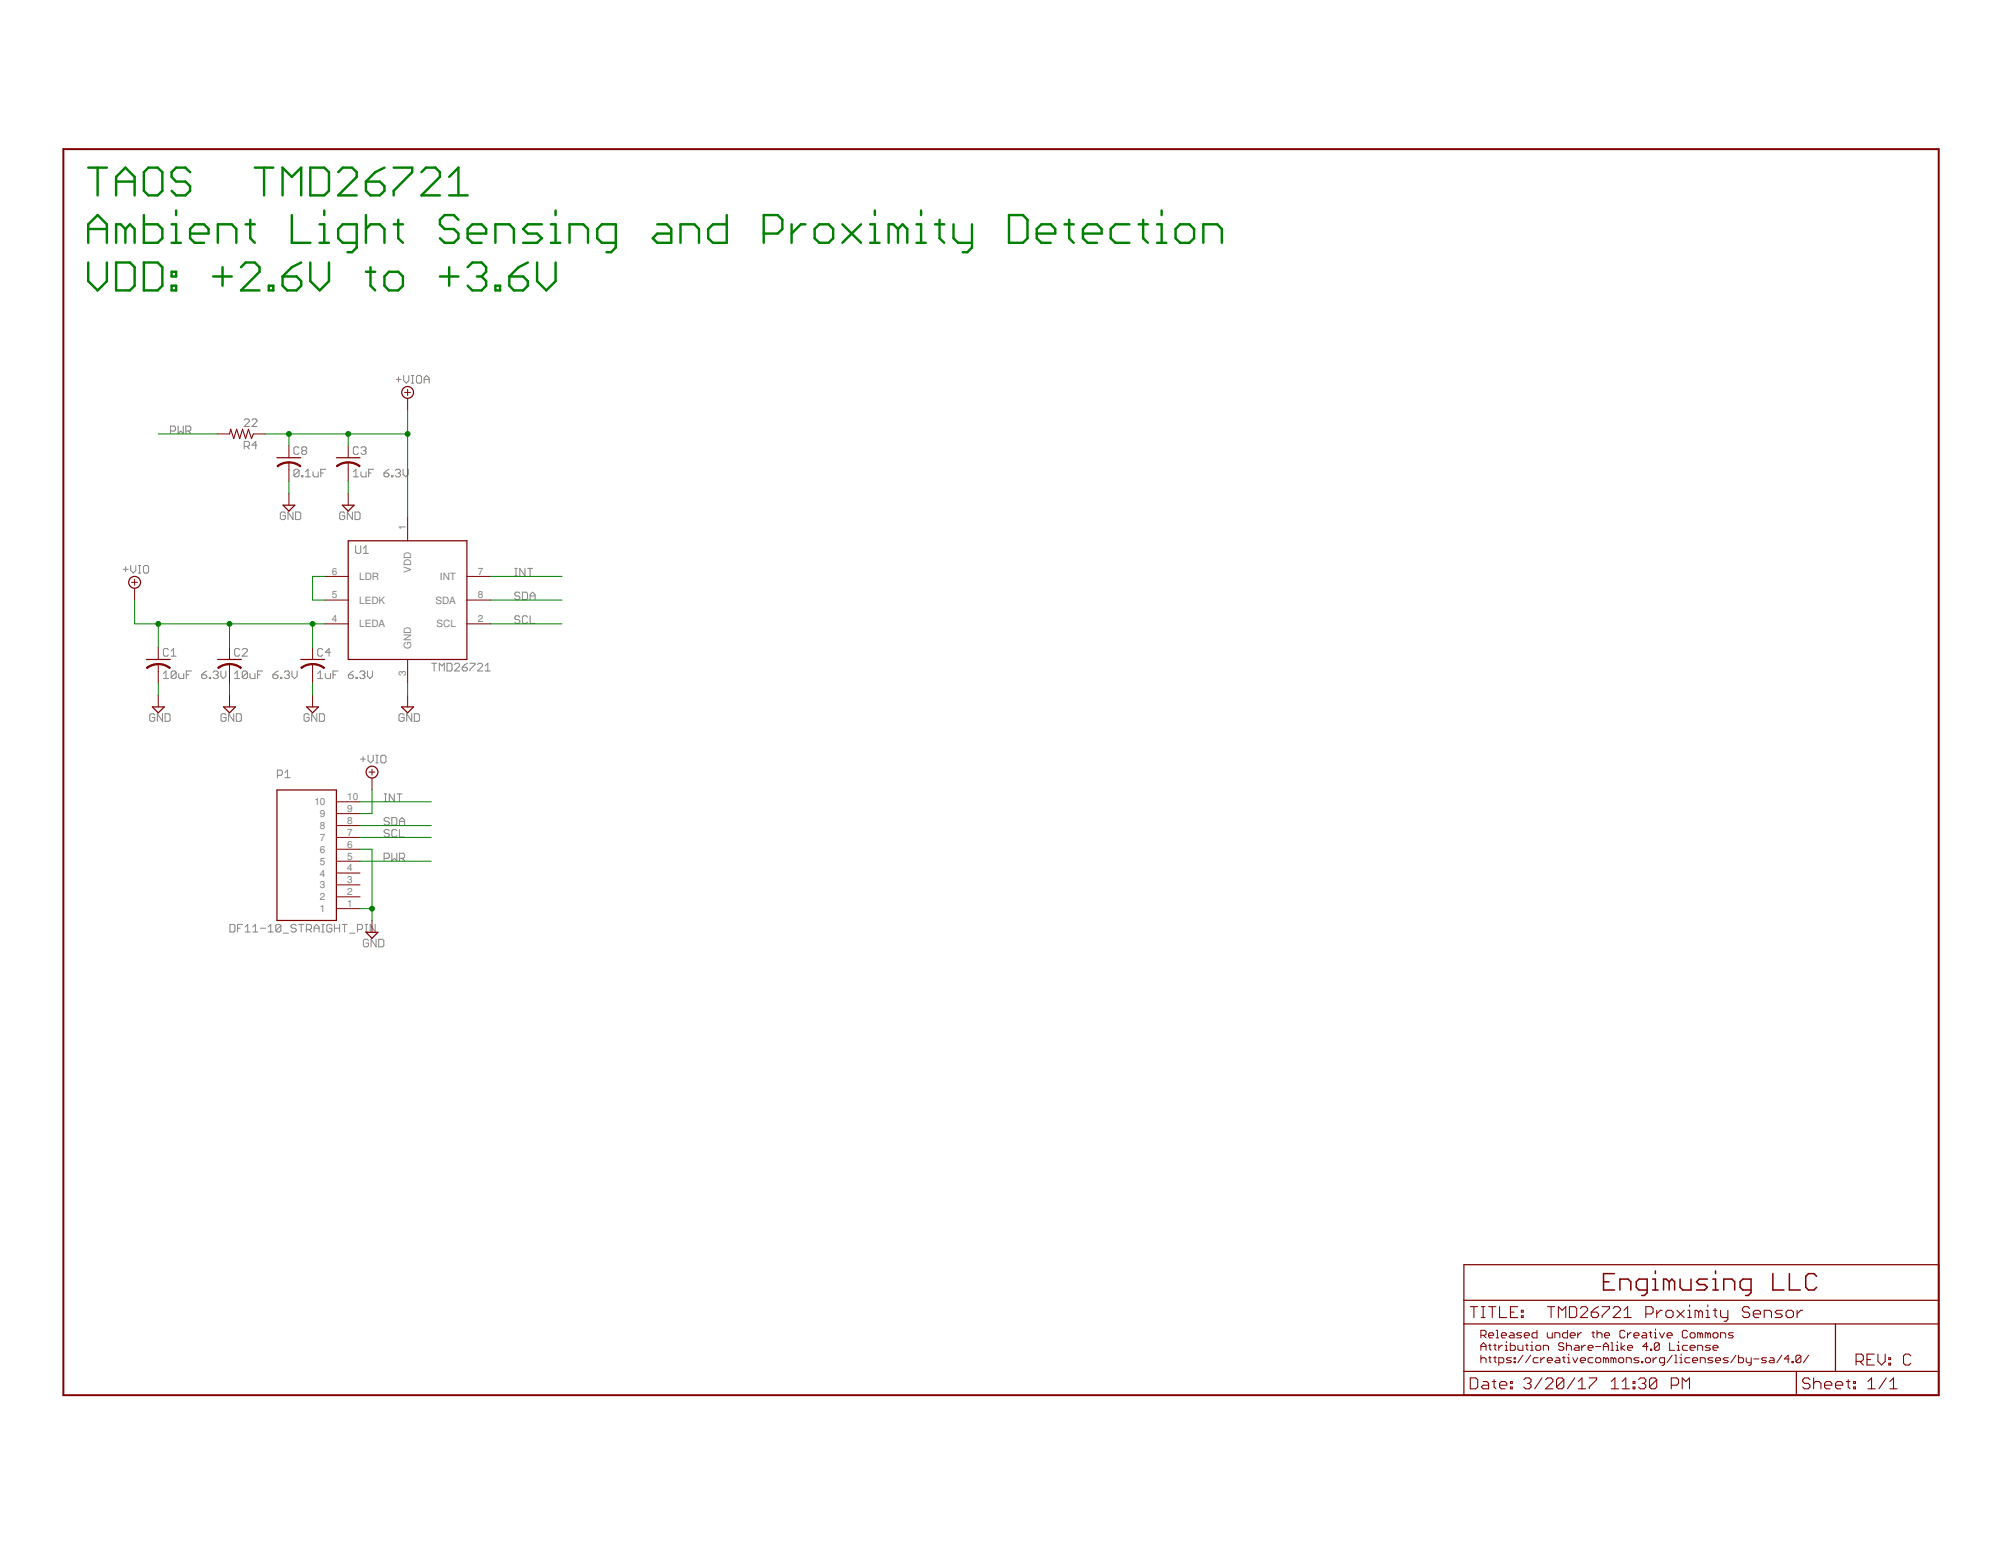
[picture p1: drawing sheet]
<svg xmlns="http://www.w3.org/2000/svg" width="279mm" height="216mm" viewBox="0 0 279 216" stroke-linecap="round" stroke-linejoin="round" font-family="sans-serif">
<defs><g id="words">
<g font-size="1.4" fill="#808080">
<text x="56.7" y="74" transform="rotate(-90 56.7 74)">1</text>
<text x="46.3" y="80.3">6</text>
<text x="46.3" y="83.6">5</text>
<text x="50.1" y="81">LDR</text>
<text x="57.4" y="80" transform="rotate(-90 57.4 80)">VDD</text>
<text x="61.4" y="81">INT</text>
<text x="66.7" y="80.3">7</text>
<text x="66.7" y="83.6">8</text>
<text x="46.3" y="86.9">4</text>
<text x="50.1" y="87.6">LEDA</text>
<text x="50.1" y="84.3">LEDK</text>
<text x="60.8" y="84.3">SDA</text>
<text x="61" y="87.6">SCL</text>
<text x="66.7" y="86.9">2</text>
<text x="56.7" y="94.4" transform="rotate(-90 56.7 94.4)">3</text>
<text x="57.4" y="90.6" transform="rotate(-90 57.4 90.6)">GND</text>
<text x="43.9" y="112.5">10</text>
<text x="48.5" y="113.4">9</text>
<text x="48.5" y="111.7">10</text>
<text x="44.7" y="119.1">6</text>
<text x="44.7" y="117.4">7</text>
<text x="44.7" y="115.8">8</text>
<text x="44.7" y="114.1">9</text>
<text x="48.5" y="118.4">6</text>
<text x="48.5" y="116.7">7</text>
<text x="48.5" y="115.1">8</text>
<text x="44.7" y="125.7">2</text>
<text x="44.7" y="124.1">3</text>
<text x="44.7" y="122.4">4</text>
<text x="44.7" y="120.8">5</text>
<text x="48.5" y="125">2</text>
<text x="48.5" y="123.3">3</text>
<text x="48.5" y="121.7">4</text>
<text x="48.5" y="120">5</text>
<text x="44.7" y="127.4">1</text>
<text x="48.5" y="126.7">1</text>
</g>
</g></defs>
<g fill="none" stroke="#808080" stroke-width=".14">
<path d="M24.9 59.5v1.1l.3-.4 .4 .4v-1.1M34.1 58.7l.2-.2h.3l.2 .2v.1l-.7 .8h.7M35.2 58.7l.1-.2h.4l.2 .2v.1l-.7 .8h.7M55.3 53h.7M55.6 52.6v.7M56.4 52.5v.6l.3 .4 .4-.4v-.6M57.4 53.5h.4M57.4 52.5h.4M57.6 52.5v1M58.1 52.6l.2-.1h.4l.2 .1v.7l-.2 .2h-.4l-.2-.2zM59.2 53h.7M59.2 53.5v-.7l.4-.3 .3 .3v.7"/>
<path d="M17.2 79.5h.7M17.5 79.1v.7M18.2 79v.7l.4 .3 .4-.3v-.7M19.3 79h.4M19.5 79v1M20 79.1l.2-.1h.4l.1 .1v.7l-.1 .2h-.4l-.2-.2zM23.8 60.2h.5l.2-.2v-.3l-.2-.2h-.5v1.1M26 60.2h.5l.1-.2v-.3l-.1-.2h-.5v1.1M26.3 60.2l.3 .4M34.1 62.3h.5l.2-.1v-.4l-.2-.2h-.5v1.1M34.5 62.3l.3 .4M35.9 62.2h-.7l.5-.6v1.1"/>
<path d="M39.9 71.7l-.2-.2h-.4l-.2 .2v.7l.2 .2h.4l.2-.2v-.4h-.4M40.9 71.5v1.1l-.7-1.1v1.1M41.3 71.5h.5l.2 .2v.7l-.2 .2h-.5zM41.8 65.7v.7l-.2 .2h-.4l-.2-.2M41.8 65.7l-.2-.2h-.4l-.2 .2v.7M41.8 62.6l-.2-.2h-.4l-.2 .2v.7l.2 .2h.4l.2-.2M41.8 65.7l-.8 .7M42.1 66.4h.2v.2h-.2zM42.3 62.9l-.2-.2v-.1l.2-.2h.4l.1 .2v.1l-.1 .2M42.3 62.9l-.2 .2v.2l.2 .2h.4l.1-.2v-.2l-.1-.2M42.3 62.9h.4M42.7 66.6h.6"/>
<path d="M42.7 65.9l.3-.4v1.1M43.7 65.9v.5l.2 .2h.5v-.7M44.8 66.1h.3M45.5 65.5h-.7v1.1M48.1 71.7l-.1-.2h-.4l-.2 .2v.7l.2 .2h.4l.1-.2v-.4h-.3M49.2 71.5v1.1l-.7-1.1v1.1M49.3 65.9l.4-.4v1.1M49.3 66.6h.7M49.6 71.5h.5l.2 .2v.7l-.2 .2h-.5zM49.7 76.2v.9l.1 .2h.4l.2-.2v-.9M50 62.6l-.1-.2h-.4l-.2 .2v.7l.2 .2h.4l.1-.2M50.4 65.9v.5l.2 .2h.5v-.7"/>
<path d="M50.4 62.6l.2-.2h.3l.2 .2v.1l-.2 .2M50.7 76.6l.4-.4v1.1M50.7 77.3h.7M50.8 62.9h.1M50.9 62.9l.2 .2v.2l-.2 .2h-.3l-.2-.2M51.5 66.1h.3M52.2 65.5h-.7v1.1M53.6 66.1h.5l.2 .2v.1l-.2 .2h-.3l-.2-.2zM54.3 65.5l-.7 .6M54.7 66.4h.2v.2h-.2zM55.2 65.7l.2-.2h.3l.2 .2v.2l-.2 .2M55.6 66.1h.1"/>
<path d="M55.7 66.1l.2 .2v.1l-.2 .2h-.3l-.2-.2M56.3 65.5v.8l.3 .3 .4-.3v-.8M71.9 79.4h.3M72.1 79.4v1M73.3 79.4v1l-.7-1v1M73.7 79.4h.7M74 79.4v1M19.3 80h.4M21.6 99.9l-.2-.2h-.3l-.2 .2v.7l.2 .1h.3l.2-.1v-.4h-.3M22.7 99.7v1l-.7-1v1M22.8 94.8h.7M22.8 94.1l.4-.4v1.1"/>
<path d="M23.1 99.7h.5l.1 .2v.7l-.1 .1h-.5zM23.5 90.7l-.2-.1h-.3l-.2 .1v.7l.2 .2h.3l.2-.2M23.9 91.6h.7M23.9 90.9l.3-.3v1M24.6 93.9l-.2-.2h-.3l-.2 .2v.7M24.6 93.9v.7l-.2 .2h-.3l-.2-.2M24.6 93.9l-.7 .7M25 94.1v.5l.1 .2h.6v-.7M26 94.2h.4M26.7 93.7h-.7v1.1M28.2 94.2h.5l.2 .2v.2l-.2 .2h-.4l-.1-.2zM28.9 93.7l-.7 .5"/>
<path d="M29.2 94.6h.2v.2h-.2zM29.8 93.9l.1-.2h.4l.2 .2v.2l-.2 .1M30.1 94.2h.2M30.3 94.2l.2 .2v.2l-.2 .2h-.4l-.1-.2M30.8 93.7v.7l.4 .4 .3-.4v-.7M31.6 99.9l-.2-.2h-.4l-.1 .2v.7l.1 .1h.4l.2-.1v-.4h-.4M32.6 99.7v1l-.7-1v1M32.8 94.8h.7M32.8 94.1l.3-.4v1.1M33 99.7h.5l.2 .2v.7l-.2 .1h-.5zM33.5 90.7l-.2-.1h-.4l-.1 .1v.7l.1 .2h.4l.2-.2M33.8 90.7l.2-.1h.4l.1 .1v.2l-.7 .7h.7"/>
<path d="M34.5 93.9l-.1-.2h-.4l-.2 .2v.7M34.5 93.9v.7l-.1 .2h-.4l-.2-.2M34.5 93.9l-.7 .7M34.9 94.1v.5l.2 .2h.5v-.7M36 94.2h.3M36.7 93.7h-.7v1.1M38.1 94.2h.5l.2 .2v.2l-.2 .2h-.3l-.2-.2zM38.8 93.7l-.7 .5M39.2 94.6h.1v.2h-.1zM39.7 93.9l.2-.2h.3l.2 .2v.2l-.2 .1M40.1 94.2h.1M40.2 94.2l.2 .2v.2l-.2 .2h-.3l-.2-.2"/>
<path d="M40.8 93.7v.7l.3 .4 .4-.4v-.7M43.2 99.9l-.2-.2h-.4l-.1 .2v.7l.1 .1h.4l.2-.1v-.4h-.4M44.2 99.7v1l-.7-1v1M44.4 94.1l.3-.4v1.1M44.4 94.8h.7M44.6 99.7h.5l.2 .2v.7l-.2 .1h-.5zM45.1 90.7l-.2-.1h-.4l-.1 .1v.7l.1 .2h.4l.2-.2M45.4 94.1v.5l.2 .2h.5v-.7M46.1 91.1h-.7l.6-.5v1M46.5 94.2h.4M47.2 93.7h-.7v1.1M48.6 94.2h.6l.1 .2v.2l-.1 .2h-.4l-.2-.2z"/>
<path d="M49.3 93.7l-.7 .5M49.7 94.6h.2v.2h-.2zM50.2 93.9l.2-.2h.4l.1 .2v.2l-.1 .1M50.6 94.2h.2M50.8 94.2l.1 .2v.2l-.1 .2h-.4l-.2-.2M51.3 93.7v.7l.4 .4 .3-.4v-.7M56.4 99.9l-.2-.2h-.3l-.2 .2v.7l.2 .1h.3l.2-.1v-.4h-.3M57.5 99.7v1l-.7-1v1M57.8 99.7h.6l.2 .2v.7l-.2 .1h-.6zM60.3 92.6h.7M60.6 92.6v1.1M61.3 93.7v-1.1l.4 .4 .3-.4v1.1"/>
<path d="M62.4 92.6h.5l.2 .2v.7l-.2 .2h-.5zM63.5 92.8l.1-.2h.4l.2 .2v.2l-.7 .7h.7M64.5 93.2h.6l.2 .1v.2l-.2 .2h-.4l-.2-.2zM65.3 92.6l-.8 .6M65.6 92.6h.7v.2l-.7 .7v.2M66.7 92.8l.2-.2h.3l.2 .2v.2l-.7 .7h.7M67.8 93.7h.7M67.8 93l.3-.4v1.1M71.9 80.4h.3M72.6 82.9l-.2-.2h-.3l-.2 .2v.1l.2 .2h.3l.2 .2v.2l-.2 .2h-.3l-.2-.2M72.6 86.2l-.2-.2h-.3l-.2 .2v.2l.2 .1h.3l.2 .2v.2l-.2 .2h-.3l-.2-.2M72.9 82.7h.6l.2 .2v.7l-.2 .2h-.6z"/>
<path d="M73.7 86.2l-.2-.2h-.4l-.2 .2v.7l.2 .2h.4l.2-.2M74 83.8v-.8l.4-.3 .3 .3v.8M74 86v1.1h.7M74 83.2h.7M38.7 108.3h.6l.1-.2v-.4l-.1-.2h-.6v1.1M39.8 107.9l.4-.4v1.1M39.8 108.6h.7M50.3 106h.7M50.7 105.7v.7M51.4 105.5v.7l.4 .3 .3-.3v-.7M52.5 106.5h.3M52.5 105.5h.3"/>
<path d="M52.6 105.5v1M53.2 105.7l.2-.2h.3l.2 .2v.7l-.2 .1h-.3l-.2-.1zM53.6 111.9h.4M53.6 110.9h.4M53.6 119.9h.6l.2-.2v-.4l-.2-.2h-.6v1.1M53.8 110.9v1M54.4 114.4l-.2-.2h-.4l-.2 .2v.1l.2 .2h.4l.2 .2v.2l-.2 .1h-.4l-.2-.1M54.4 116l-.2-.2h-.4l-.2 .2v.2l.2 .2h.4l.2 .1v.2l-.2 .2h-.4l-.2-.2M54.7 119.1v1.1l.4-.3 .3 .3v-1.1M54.7 114.2h.5l.2 .2v.7l-.2 .1h-.5zM55.1 110.9v1l-.7-1v1M55.4 116l-.2-.2h-.3l-.2 .2v.7l.2 .2h.3l.2-.2"/>
<path d="M55.4 110.9h.7M55.8 115.2v-.7l.3-.3 .4 .3v.7M55.8 110.9v1M55.8 115.8v1.1h.7M55.8 119.9h.5l.2-.2v-.4l-.2-.2h-.5v1.1M55.8 114.7h.7M56.1 119.9l.4 .3M32.1 129.1h.5l.2 .2v.7l-.2 .2h-.5zM33.2 129.6h.3M33.9 129.1h-.7v1.1M34.2 130.2h.7M34.2 129.5l.4-.4v1.1"/>
<path d="M35.3 130.2h.7M35.3 129.5l.4-.4v1.1M36.4 129.6h.7M37.4 130.2h.7M37.4 129.5l.4-.4v1.1M39.2 129.3v.7l-.2 .2h-.3l-.2-.2M39.2 129.3l-.2-.2h-.3l-.2 .2v.7M39.2 129.3l-.7 .7M39.6 130.3h.7M41.4 129.3l-.2-.2h-.4l-.2 .2v.2l.2 .1h.4l.2 .2v.2l-.2 .2h-.4l-.2-.2M41.7 129.1h.7M42.1 129.1v1.1"/>
<path d="M42.8 129.8h.5l.2-.2v-.3l-.2-.2h-.5v1.1M43.1 129.8l.4 .4M43.9 129.6h.7M43.9 130.2v-.7l.3-.4 .4 .4v.7M44.9 130.2h.4M44.9 129.1h.4M45.1 129.1v1.1M46.3 129.3l-.1-.2h-.4l-.2 .2v.7l.2 .2h.4l.1-.2v-.4h-.3M46.7 129.6h.7M46.7 129.1v1.1M47.4 129.1v1.1M47.8 129.1h.7"/>
<path d="M48.1 129.1v1.1M48.8 130.3h.8M49.9 129.8h.5l.2-.2v-.3l-.2-.2h-.5v1.1M51 130.2h.3M51 129.1h.3M51.1 129.1v1.1M51.5 131.3l-.2-.1h-.4l-.2 .1v.8l.2 .1h.4l.2-.1v-.4h-.4M52.4 129.1v1.1l-.7-1.1v1.1M52.5 131.2v1l-.7-1v1M52.9 131.2h.5l.2 .1v.8l-.2 .1h-.5z"/>
</g>
<path d="M8.8 20.8h261.9v174h-261.9z" fill="none" stroke="#800000" stroke-width=".28"/>
<g fill="none" stroke="#800000" stroke-width=".17">
<path d="M38.7 63.9h3.3M39.5 70.5h1.7l-.9 .9zM47 63.9h3.3M47.8 70.5h1.6l-.8 .9zM48.6 75.5h16.6v16.6h-16.6zM20.4 92.1h3.4M21.3 98.7h1.6l-.8 .8zM30.4 92.1h3.3M31.2 98.7h1.7l-.9 .8zM42 92.1h3.3M42.8 98.7h1.7l-.9 .8zM56.1 98.7h1.6l-.8 .8z"/>
<path d="M38.7 110.3h8.3v18.2h-8.3zM51.1 130.2h1.7l-.9 .8zM204.4 176.6h66.3v18.2h-66.3zM204.4 184.9h66.3M204.4 191.5h66.3M204.4 181.6h66.3M250.8 191.5v3.3M256.3 184.9v6.6"/>
<circle cx="56.9" cy="54.8" r=".83"/>
<circle cx="18.8" cy="81.3" r=".83"/>
<circle cx="51.9" cy="107.8" r=".83"/>
</g>
<g fill="none" stroke="#800000" stroke-width=".14">
<path d="M56.5 54.8h.8M56.9 54.4v.8M56.9 55.6v1.7M30.4 60.6h1.6M35.4 60.6h1.6M40.3 62.3v1.6M40.3 64.6v2.6M40.3 68.9v1.6M48.6 62.3v1.6M48.6 64.6v2.6M48.6 68.9v1.6M56.9 72.2v3.3"/>
<path d="M18.4 81.3h.8M18.8 80.9v.8M18.8 82.1v1.7M22.1 90.4v1.7M22.1 92.8v2.6M22.1 97.1v1.6M32 90.4v1.7M32 92.8v2.6M32 97.1v1.6M43.6 90.4v1.7M43.6 92.8v2.6M43.6 97.1v1.6"/>
<path d="M45.3 80.5h3.3M45.3 87.1h3.3M45.3 83.8h3.3M56.9 92.1v3.3M56.9 97.1v1.6M65.2 80.5h3.3M65.2 87.1h3.3M65.2 83.8h3.3M47 118.6h3.3M47 116.9h3.3M47 115.3h3.3M47 113.6h3.3"/>
<path d="M47 112h3.3M51.5 107.8h.8M51.9 107.4v.8M51.9 108.7v1.6M47 126.9h3.3M47 125.2h3.3M47 123.6h3.3M47 121.9h3.3M47 120.3h3.3M51.9 128.5v1.7M206.8 186.5h.5l.2-.2v-.4l-.2-.1h-.5v1M206.8 188.6v-.7l.3-.4 .4 .4v.7"/>
<path d="M206.8 189.3v1M206.8 189.8l.1-.2h.4l.2 .2v.5M206.8 188h.7M207.1 186.5l.4 .3M207.9 186.5h.7v-.2l-.2-.2h-.4l-.1 .2v.3l.1 .2h.4M207.9 187.9h.3M207.9 189.6h.3M208 187.7v.7l.2 .2M208 189.4v.7l.2 .2M208.6 187.9h.3M208.6 189.6h.3M208.7 187.7v.7l.2 .2"/>
<path d="M208.7 189.4v.7l.2 .2M208.9 185.8h.2v1M208.9 186.8h.4M209.3 187.9v.7M209.3 190.3h.5l.2-.2v-.3l-.2-.2h-.5v1.1M209.6 186.5h.7v-.2l-.1-.2h-.4l-.2 .2v.3l.2 .2h.4M209.8 187.9h-.2l-.3 .3M210.2 187.9h.1v.7M210.2 188.6h.3M210.3 187.3v.2M210.9 186.1h.3l.2 .2v.5h-.5l-.2-.2 .2-.1h.5M210.9 187.5v1.1h.5l.2-.2v-.4l-.2-.1h-.5"/>
<path d="M211.1 189.6h-.6l-.2 .2 .2 .2h.4l.2 .1-.2 .2h-.6M211.4 189.6h.2v.2h-.2zM211.4 190.1h.2v.2h-.2zM211.9 187.9v.5l.2 .2h.5v-.7M212.5 186.1h-.6l-.1 .2 .1 .2h.4l.2 .1-.2 .2h-.5M212.6 189.3l-.7 1M212.8 186.5h.8v-.2l-.2-.2h-.4l-.2 .2v.3l.2 .2h.4M213 187.9h.4M213.2 187.7v.7l.2 .2M213.7 187.9h.2v.7M213.7 188.6h.4M213.7 189.3l-.7 1"/>
<path d="M213.9 187.3v.2M214.6 185.8v1h-.5l-.2-.2v-.3l.2-.2h.5M214.6 187.9h.4l.1 .1v.4l-.1 .2h-.4l-.2-.2v-.4zM214.8 189.6h-.6l-.1 .2v.3l.1 .2h.6M215.1 189.6v.7M215.5 188.6v-.7h.5l.2 .1v.6M215.7 189.6h-.2l-.4 .4M216 186.1v.5l.2 .2h.5v-.7M216 190h.7v-.2l-.1-.2h-.4l-.2 .2v.3l.2 .2h.4M217.1 186.8v-.7h.5l.2 .2v.5M217.3 189.6h.3l.2 .2v.5h-.5l-.2-.2 .2-.1h.5M218.2 189.6h.3"/>
<path d="M218.4 187.7l-.2-.2h-.4l-.2 .2v.2l.2 .1h.4l.2 .2v.2l-.2 .2h-.4l-.2-.2M218.4 189.4v.7l.1 .2M218.7 188l.2-.1h.3l.2 .1v.6M218.7 187.5v1.1M218.9 185.8v1h-.5l-.2-.2v-.3l.2-.2h.5M218.9 189.6h.2v.7M218.9 190.3h.3M219.1 189.1v.2M219.2 186.5h.7v-.2l-.1-.2h-.4l-.2 .2v.3l.2 .2h.4M219.6 189.6l.3 .7 .4-.7M219.9 187.9h.4l.2 .1v.6h-.6l-.1-.2 .1-.2h.6M220.3 186.1v.7"/>
<path d="M220.7 190h.7v-.2l-.2-.2h-.3l-.2 .2v.3l.2 .2h.3M220.8 186.1h-.1l-.4 .4M220.9 187.9v.7M221.4 187.9h-.2l-.3 .3M221.7 188.2h.7v-.2l-.1-.1h-.4l-.2 .1v.4l.2 .2h.4M222.3 186.1h.3M222.4 185.9v.7l.2 .2M222.4 189.6h-.5l-.2 .2v.3l.2 .2h.5M222.8 188h.7M223 189.6h.3l.2 .2v.3l-.2 .2h-.3l-.2-.2v-.3zM223 186.3l.2-.2h.3l.2 .2v.5M223 185.8v1"/>
<path d="M223.9 188h.7M223.9 188.6v-.7l.3-.4 .4 .4v.7M224 186.5h.7v-.2l-.1-.2h-.4l-.2 .2v.3l.2 .2h.4M224.2 189.8l-.2-.2h-.1v.7M224.2 189.8l.2-.2 .2 .2v.5M224.2 189.8v.5M224.9 188.6h.4M224.9 187.5h.2v1.1M225.3 189.8l-.2-.2h-.2v.7M225.3 189.8v.5M225.3 189.8l.2-.2 .1 .2v.5M225.7 187.9h.1v.7"/>
<path d="M225.7 188.6h.3M225.8 187.3v.2M226.2 189.6h.3l.2 .2v.3l-.2 .2h-.3l-.2-.2v-.3zM226.4 187.5v1.1M226.9 185.9l-.2-.1h-.3l-.2 .1v.7l.2 .2h.3l.2-.2M226.9 187.9l-.5 .3 .5 .4M227.1 190.3v-.7h.5l.2 .2v.5M227.2 186.1v.7M227.2 188.2h.8v-.2l-.2-.1h-.4l-.2 .1v.4l.2 .2h.4M227.8 186.1h-.2l-.4 .4M228.1 186.5h.8v-.2l-.2-.2h-.4l-.2 .2v.3l.2 .2h.4M228.9 189.6h-.6l-.2 .2 .2 .2h.4l.2 .1-.2 .2h-.6"/>
<path d="M229.2 190.1h.2v.2h-.2zM229.4 186.1h.3l.2 .2v.5h-.5l-.2-.2 .2-.1h.5M229.7 189.8l.2-.2h.4l.2 .2v.3l-.2 .2h-.4l-.2-.2zM230.1 188h-.7l.5-.5v1.1M230.3 186.1h.3M230.5 185.9v.7l.1 .2M230.5 188.4h.1v.2h-.1zM230.8 189.6v.7M231 186.8h.4M231 186.1h.2v.7M231.2 185.6v.2M231.4 189.6h-.2l-.4 .4"/>
<path d="M231.7 187.7v.7l-.2 .2h-.3l-.2-.2M231.7 187.7l-.2-.2h-.3l-.2 .2v.7M231.7 187.7l-.7 .7M231.7 186.1l.4 .7 .3-.7M232.4 190.3h-.5l-.2-.2v-.3l.2-.2h.5v.9l-.2 .2h-.1M232.8 186.5h.7v-.2l-.2-.2h-.3l-.2 .2v.3l.2 .2h.3M233.1 187.5v1.1h.7M233.5 189.3l-.7 1M233.8 190.3h.4M233.8 189.3h.2v1M234.2 187.9h.2v.7M234.2 188.6h.3"/>
<path d="M234.4 187.3v.2M234.5 189.6h.2v.7M234.5 190.3h.4M234.7 189.1v.2M235.6 185.9l-.2-.1h-.3l-.2 .1v.7l.2 .2h.3l.2-.2M235.6 187.9h-.5l-.2 .1v.4l.2 .2h.5M236 189.6h-.6l-.1 .2v.3l.1 .2h.6M236 188.2h.7v-.2l-.2-.1h-.3l-.2 .1v.4l.2 .2h.3M236.2 186.1h.3l.2 .2v.3l-.2 .2h-.3l-.2-.2v-.3zM236.3 190h.7v-.2l-.1-.2h-.4l-.2 .2v.3l.2 .2h.4M237 188.6v-.7h.6l.1 .1v.6M237.4 186.3l-.2-.2h-.2v.7"/>
<path d="M237.4 186.3v.5M237.4 190.3v-.7h.5l.2 .2v.5M237.4 186.3l.2-.2 .1 .2v.5M238.5 186.3l-.2-.2h-.2v.7M238.5 186.3v.5M238.5 186.3l.2-.2 .1 .2v.5M238.8 187.9h-.5l-.2 .1 .2 .2h.4l.1 .2-.1 .2h-.6M239.2 188.2h.7v-.2l-.2-.1h-.3l-.2 .1v.4l.2 .2h.3M239.2 189.6h-.5l-.2 .2 .2 .2h.3l.2 .1-.2 .2h-.5M239.4 186.1h.3l.2 .2v.3l-.2 .2h-.3l-.2-.2v-.3zM239.5 190h.7v-.2l-.1-.2h-.4l-.2 .2v.3l.2 .2h.4M240.2 186.8v-.7h.6l.2 .2v.5"/>
<path d="M241.3 189.6h-.5l-.2 .2 .2 .2h.3l.2 .1-.2 .2h-.5M242 186.1h-.5l-.2 .2 .2 .2h.4l.1 .1-.1 .2h-.6M242.4 189.3l-.7 1M242.7 189.3v1h.6l.2-.2v-.3l-.2-.2h-.6M243.8 189.6v.5l.2 .2h.5M244.5 189.6v.9l-.2 .2h-.1M244.9 189.8h.7M246.7 189.6h-.6l-.1 .2 .1 .2h.4l.2 .1-.2 .2h-.5M247.2 189.6h.3l.2 .2v.5h-.5l-.2-.2 .2-.1h.5M248.8 189.3l-.7 1M249.9 189.8h-.7l.5-.5v1M250.2 190.1h.2v.2h-.2z"/>
<path d="M251.5 189.4v.7l-.2 .2h-.4l-.1-.2M251.5 189.4l-.2-.1h-.4l-.1 .1v.7M251.5 189.4l-.7 .7M252.5 189.3l-.7 1"/>
</g>
<g fill="#800000" stroke="#800000" stroke-width=".14">
<path d="M48.6 64.5a2.39 2.39 0 0 1 1.7 .6l-.1 .1a2.64 2.64 0 0 0-1.6-.6z" fill-rule="evenodd"/>
<path d="M47 65.1a2.43 2.43 0 0 1 1.6-.6v.2a2.45 2.45 0 0 0-1.5 .5z" fill-rule="evenodd"/>
<path d="M43.6 92.7a2.39 2.39 0 0 1 1.7 .5l-.1 .2a2.64 2.64 0 0 0-1.6-.6z" fill-rule="evenodd"/>
<path d="M42 93.2a2.43 2.43 0 0 1 1.6-.5v.1a2.34 2.34 0 0 0-1.5 .6z" fill-rule="evenodd"/>
<path d="M40.3 64.5a2.46 2.46 0 0 1 1.7 .6l-.1 .1a2.64 2.64 0 0 0-1.6-.6z" fill-rule="evenodd"/>
<path d="M38.7 65.1a2.43 2.43 0 0 1 1.6-.6v.2a2.45 2.45 0 0 0-1.5 .5z" fill-rule="evenodd"/>
<path d="M22.1 92.7a2.47 2.47 0 0 1 1.7 .5l-.1 .2a2.64 2.64 0 0 0-1.6-.6z" fill-rule="evenodd"/>
<path d="M20.4 93.2a2.43 2.43 0 0 1 1.7-.5v.1a2.44 2.44 0 0 0-1.5 .6z" fill-rule="evenodd"/>
<path d="M32 92.7a2.39 2.39 0 0 1 1.7 .5l-.1 .2a2.64 2.64 0 0 0-1.6-.6z" fill-rule="evenodd"/>
<path d="M30.4 93.2a2.43 2.43 0 0 1 1.6-.5v.1a2.34 2.34 0 0 0-1.5 .6z" fill-rule="evenodd"/>
</g>
<g fill="none" stroke="#800000" stroke-width=".15">
<path d="M32 60.6l.2-.7 .4 1.4 .4-1.4 .5 1.4 .4-1.4 .4 1.4 .4-1.4 .4 1.4 .3-.7M205.3 192.4h.8l.2 .3v1l-.2 .3h-.8zM205.3 182.5h1M205.8 182.5v1.5M206.8 182.5h.5M206.8 184h.5M207.1 192.9h.5l.3 .3v.8h-.8l-.3-.3 .3-.3h.8M207.1 182.5v1.5M207.9 182.5h1M208.4 192.9h.5M208.4 182.5v1.5M208.6 192.7v1l.3 .3"/>
<path d="M209.4 193.4h1v-.2l-.3-.3h-.5l-.2 .3v.5l.2 .3h.5M209.4 182.5v1.5h1M210.9 193.7h.3v.3h-.3zM210.9 192.9h.3v.3h-.3zM210.9 183.2h.5M211.9 182.5h-1v1.5h1M212.4 183.7h.3v.3h-.3zM212.4 183h.3v.2h-.3zM212.8 192.7l.2-.3h.5l.3 .3v.2l-.3 .3M213.3 193.2h.2M213.5 193.2l.3 .2v.3l-.3 .3h-.5l-.2-.3M215.3 192.4l-1 1.6"/>
<path d="M215.8 192.7l.3-.3h.5l.2 .3v.2l-1 1.1h1M216.1 182.5h1M216.6 182.5v1.5M217.6 184v-1.5l.5 .5 .5-.5v1.5M218.4 192.7v1l-.3 .3h-.5l-.3-.3M218.4 192.7l-.3-.3h-.5l-.3 .3v1M218.4 192.7l-1.1 1M219.1 182.5h.8l.3 .2v1l-.3 .3h-.8zM219.9 192.4l-1 1.6M220.4 194h1M220.4 192.9l.5-.5v1.6M220.7 182.7l.2-.2h.5l.3 .2v.3l-1 1h1"/>
<path d="M221.9 192.4h1v.3l-1 1v.3M222.2 183.2h.7l.3 .3v.2l-.3 .3h-.5l-.2-.3zM223.2 182.5l-.5 .2-.5 .5M223.7 182.5h1v.2l-1 1v.3M225 194h1M225 192.9l.5-.5v1.6M225.2 182.7l.3-.2h.5l.3 .2v.3l-1.1 1h1.1M226.5 194h1M226.5 192.9l.5-.5v1.6M226.8 184h1M226.8 183l.5-.5v1.5M228 193.7h.3v.3h-.3z"/>
<path d="M228 192.9h.3v.3h-.3zM228.8 192.7l.2-.3h.6l.2 .3v.2l-.2 .3M229.3 193.2h.3M229.6 193.2l.2 .2v.3l-.2 .3h-.6l-.2-.3M229.8 183.5h.8l.2-.3v-.5l-.2-.2h-.8v1.5M231.3 192.7v1l-.2 .3h-.5l-.3-.3M231.3 192.7l-.2-.3h-.5l-.3 .3v1M231.3 183v1M231.3 192.7l-1 1M232.1 183h-.3l-.5 .5M232.9 183h.5l.2 .2v.5l-.2 .3h-.5l-.3-.3v-.5zM233.4 193.4h.7l.3-.2v-.5l-.3-.3h-.7v1.6"/>
<path d="M234.1 183l1.1 1M234.9 194v-1.6l.5 .5 .5-.5v1.6M235.2 183l-1.1 1M235.7 184h.5M235.7 183h.2v1M235.9 182.2v.3M237.2 183.2l-.3-.2h-.2v1M237.2 183.2v.8M237.2 183.2l.2-.2 .3 .2v.8M238.2 184h.5M238.2 183h.3v1M238.5 182.2v.3"/>
<path d="M239.2 183h.5M239.5 182.7v1l.2 .3M240.2 183v.7l.3 .3h.8M241.3 183v1.3l-.3 .2h-.3M244.3 182.7l-.2-.2h-.6l-.2 .2v.3l.2 .2h.6l.2 .3v.2l-.2 .3h-.6l-.2-.3M244.8 183.5h1v-.3l-.2-.2h-.5l-.3 .2v.5l.3 .3h.5M246.3 184v-1h.8l.3 .2v.8M248.9 183h-.8l-.2 .2 .2 .3h.5l.3 .2-.3 .3h-.7M249.6 183h.6l.2 .2v.5l-.2 .3h-.6l-.2-.3v-.5zM250.9 183v1M251.7 183h-.3l-.5 .5M252.7 192.7l-.2-.3h-.5l-.3 .3v.2l.3 .3h.5l.2 .2v.3l-.2 .3h-.5l-.3-.3"/>
<path d="M253.2 193.2l.3-.3h.5l.3 .3v.8M253.2 192.4v1.6M254.8 193.4h1v-.2l-.3-.3h-.5l-.2 .3v.5l.2 .3h.5M256.3 193.4h1v-.2l-.3-.3h-.5l-.2 .3v.5l.2 .3h.5M257.8 192.9h.5M258.1 192.7v1l.2 .3M258.8 193.7h.3v.3h-.3zM258.8 192.9h.3v.3h-.3zM259.2 190.1h.7l.3-.2v-.5l-.3-.3h-.7v1.5M259.7 190.1l.5 .5M260.7 189.9h.5M260.8 194h1"/>
<path d="M260.8 192.9l.5-.5v1.6M261.7 189.1h-1v1.5h1M262.2 189.1v1l.5 .5 .5-.5v-1M263.4 192.4l-1 1.6M263.7 190.4h.3v.2h-.3zM263.7 189.6h.3v.3h-.3zM263.9 194h1M263.9 192.9l.5-.5v1.6M266.8 189.4l-.2-.3h-.6l-.2 .3v1l.2 .2h.6l.2-.2"/>
</g>
<g fill="none" stroke="#800000" stroke-width=".21">
<path d="M223.9 179h.8M225.4 177.9h-1.5v2.2h1.5M230.8 178.6h.3v1.5M231.1 177.5v.4M233.1 179l-.4-.4h-.4v1.5M233.1 179v1.1M233.1 179l.3-.4 .4 .4v1.1M234.6 178.6v1.2l.4 .3h1.1v-1.5M238.4 178.6h-1.1l-.4 .4 .4 .4h.7l.4 .4-.4 .3h-1.1M239.2 178.6h.3v1.5M239.5 177.5v.4M247.5 177.9v2.2h1.6"/>
<path d="M249.9 177.9v2.2h1.5M253.7 178.2l-.4-.3h-.8l-.4 .3v1.6l.4 .3h.8l.4-.3M226.2 180.1v-1.5h1.1l.4 .4v1.1M230 180.1h-1.1l-.4-.3v-.8l.4-.4h1.1v1.9l-.4 .4h-.4M230.8 180.1h.7M239.2 180.1h.7M240.7 180.1v-1.5h1.1l.4 .4v1.1M244.5 180.1h-1.1l-.4-.3v-.8l.4-.4h1.1v1.9l-.4 .4h-.4"/>
</g>
<g fill="none" stroke="#008000" stroke-width=".34">
<path d="M12.3 23.4h2.6M12.3 33.9v-2.6l1.3-1.3 1.3 1.3v2.6M12.3 36.7v2.6l1.3 1.3 1.3-1.3v-2.6M12.3 32h2.6M13.6 23.4v3.9M16.2 27.3v-2.6l1.3-1.3 1.3 1.3v2.6M16.2 36.7h1.9l.7 .6v2.6l-.7 .7h-1.9zM16.2 25.4h2.6M17.5 32l-.7-.7h-.6v2.6M17.5 32l.6-.7 .7 .7v1.9M17.5 32v1.9M20.1 30v3.9h1.9l.7-.6v-1.3l-.7-.7h-1.9"/>
<path d="M20.1 36.7h1.9l.7 .6v2.6l-.7 .7h-1.9zM20.7 23.4h1.3l.7 .6v2.6l-.7 .7h-1.3l-.6-.7v-2.6zM24 38h.6v.6h-.6zM24 39.9h.6v.7h-.6zM24 31.3h.6v2.6M24 33.9h1.3M24.6 29.4v.6M26.5 24l-.6-.6h-1.3l-.6 .6v.7l.6 .7h1.3l.6 .6v.6l-.6 .7h-1.3l-.6-.7M26.5 32.6h2.6v-.6l-.6-.7h-1.3l-.7 .7v1.3l.7 .6h1.3M29.8 38.6h2.6M30.4 33.9v-2.6h2l.6 .7v1.9M31.1 37.3v2.6"/>
<path d="M33.7 37.3l.6-.6h1.3l.6 .6v.7l-2.5 2.6h2.5M34.3 31.3h1.3M34.9 30.7v2.6l.7 .6M35.6 23.4h2.6M36.9 23.4v3.9M37.5 39.9h.7v.7h-.7zM39.5 27.3v-3.9l1.2 1.3 1.4-1.3v3.9M39.5 38.6h1.9l.7 .7v.6l-.7 .7h-1.3l-.6-.7zM40.7 30v3.9h2.6M42.1 36.7l-1.4 .6-1.2 1.3M43.3 23.4h2l.6 .6v2.6l-.6 .7h-2zM43.3 36.7v2.6l1.3 1.3 1.3-1.3v-2.6"/>
<path d="M44.6 31.3h.7v2.6M44.6 33.9h1.3M45.3 29.4v.6M47.2 24l.7-.6h1.2l.7 .6v.7l-2.6 2.6h2.6M49.8 33.9h-1.9l-.7-.6v-1.3l.7-.7h1.9v3.3l-.7 .6h-.6M51.1 25.4h1.9l.7 .6v.6l-.7 .7h-1.3l-.6-.7zM51.1 30v3.9M51.1 32l.6-.7h1.3l.7 .7v1.9M51.1 38h1.3M51.7 37.3v2.6l.7 .7M53.7 23.4l-1.3 .6-1.3 1.4M54.3 38h1.3l.7 .6v1.3l-.7 .7h-1.3l-.6-.7v-1.3z"/>
<path d="M55 23.4h2.6v.6l-2.6 2.6v.7M55 31.3h1.3M55.6 30.7v2.6l.7 .6M58.8 24l.7-.6h1.3l.6 .6v.7l-2.6 2.6h2.6M61.4 38.6h2.6M62.7 27.3h2.6M62.7 24.7l1.3-1.3v3.9M62.7 37.3v2.6M64 30.7l-.6-.7h-1.3l-.7 .7v.6l.7 .7h1.3l.6 .6v.7l-.6 .6h-1.3l-.7-.6M65.3 32.6h2.6v-.6l-.7-.7h-1.2l-.7 .7v1.3l.7 .6h1.2M65.3 37.3l.7-.6h1.2l.7 .6v.7l-.7 .6M66.6 38.6h.6"/>
<path d="M67.2 38.6l.7 .7v.6l-.7 .7h-1.2l-.7-.7M69.2 33.9v-2.6h1.9l.7 .7v1.9M69.2 39.9h.6v.7h-.6zM71.1 38.6h1.9l.7 .7v.6l-.7 .7h-1.2l-.7-.7zM73.7 36.7l-1.3 .6-1.3 1.3M75 36.7v2.6l1.3 1.3 1.3-1.3v-2.6M75.6 31.3h-1.9l-.7 .7 .7 .6h1.3l.6 .7-.6 .6h-2M76.9 31.3h.7v2.6M76.9 33.9h1.3M77.6 29.4v.6M79.5 33.9v-2.6h1.9l.7 .7v1.9M86 33.9h-2l-.6-.6v-1.3l.6-.7h2v3.3l-.7 .6h-.6"/>
<path d="M91.8 31.3h1.3l.6 .7v1.9h-1.9l-.7-.6 .7-.7h1.9M95 33.9v-2.6h2l.6 .7v1.9M101.5 30v3.9h-2l-.6-.6v-1.3l.6-.7h2M106.6 32.6h2l.6-.6v-1.3l-.6-.7h-2v3.9M110.5 31.3v2.6M112.5 31.3h-.7l-1.3 1.3M114.4 31.3h1.3l.6 .7v1.3l-.6 .6h-1.3l-.7-.6v-1.3zM117.6 31.3l2.6 2.6M120.2 31.3l-2.6 2.6M121.5 31.3h.7v2.6M121.5 33.9h1.3M122.2 29.4v.6"/>
<path d="M125.4 32l-.7-.7h-.6v2.6M125.4 32v1.9M125.4 32l.6-.7 .7 .7v1.9M128 31.3h.6v2.6M128 33.9h1.3M128.6 29.4v.6M130.6 31.3h1.2M131.2 30.7v2.6l.6 .6M133.1 31.3v2l.7 .6h1.9M135.7 31.3v3.3l-.6 .6h-.7M140.9 30h1.9l.7 .7v2.6l-.7 .6h-1.9zM144.8 32.6h2.5v-.6l-.6-.7h-1.3l-.6 .7v1.3l.6 .6h1.3"/>
<path d="M148.6 31.3h1.3M149.3 30.7v2.6l.6 .6M151.2 32.6h2.6v-.6l-.6-.7h-1.3l-.7 .7v1.3l.7 .6h1.3M157.7 31.3h-2l-.6 .7v1.3l.6 .6h2M159 31.3h1.3M159.6 30.7v2.6l.7 .6M161.6 31.3h.6v2.6M161.6 33.9h1.3M162.2 29.4v.6M164.8 31.3h1.3l.6 .7v1.3l-.6 .6h-1.3l-.7-.6v-1.3zM168 33.9v-2.6h2l.6 .7v1.9"/>
</g>
<g fill="none" stroke="#008000" stroke-width=".14">
<path d="M56.9 57.3v14.9M22.1 60.6h8.3M37 60.6h19.9M40.3 60.6v1.7M40.3 67.2v1.7M48.6 60.6v1.7M48.6 67.2v1.7M18.8 83.8v3.3h26.5M22.1 87.1v3.3M22.1 95.4v1.7M32 87.1v3.3M32 95.4v1.7"/>
<path d="M43.6 87.1v3.3M43.6 95.4v1.7M45.3 80.5h-1.7v3.3h1.7M56.9 95.4v1.7M68.5 87.1h10M68.5 83.8h10M68.5 80.5h10M50.3 118.6h1.6v9.9M50.3 112h9.9M50.3 115.3h9.9M50.3 116.9h9.9M51.9 110.3v3.3h-1.6"/>
<path d="M50.3 126.9h1.6M50.3 120.3h9.9"/>
</g>
<g fill="#008000" stroke="#008000" stroke-width=".14">
<circle cx="51.9" cy="126.9" r=".34"/>
<circle cx="43.6" cy="87.1" r=".34"/>
<circle cx="22.1" cy="87.1" r=".34"/>
<circle cx="32" cy="87.1" r=".34"/>
<circle cx="48.6" cy="60.6" r=".34"/>
<circle cx="56.9" cy="60.6" r=".34"/>
<circle cx="40.3" cy="60.6" r=".34"/>
</g>
<use href="#words"/>
</svg>
